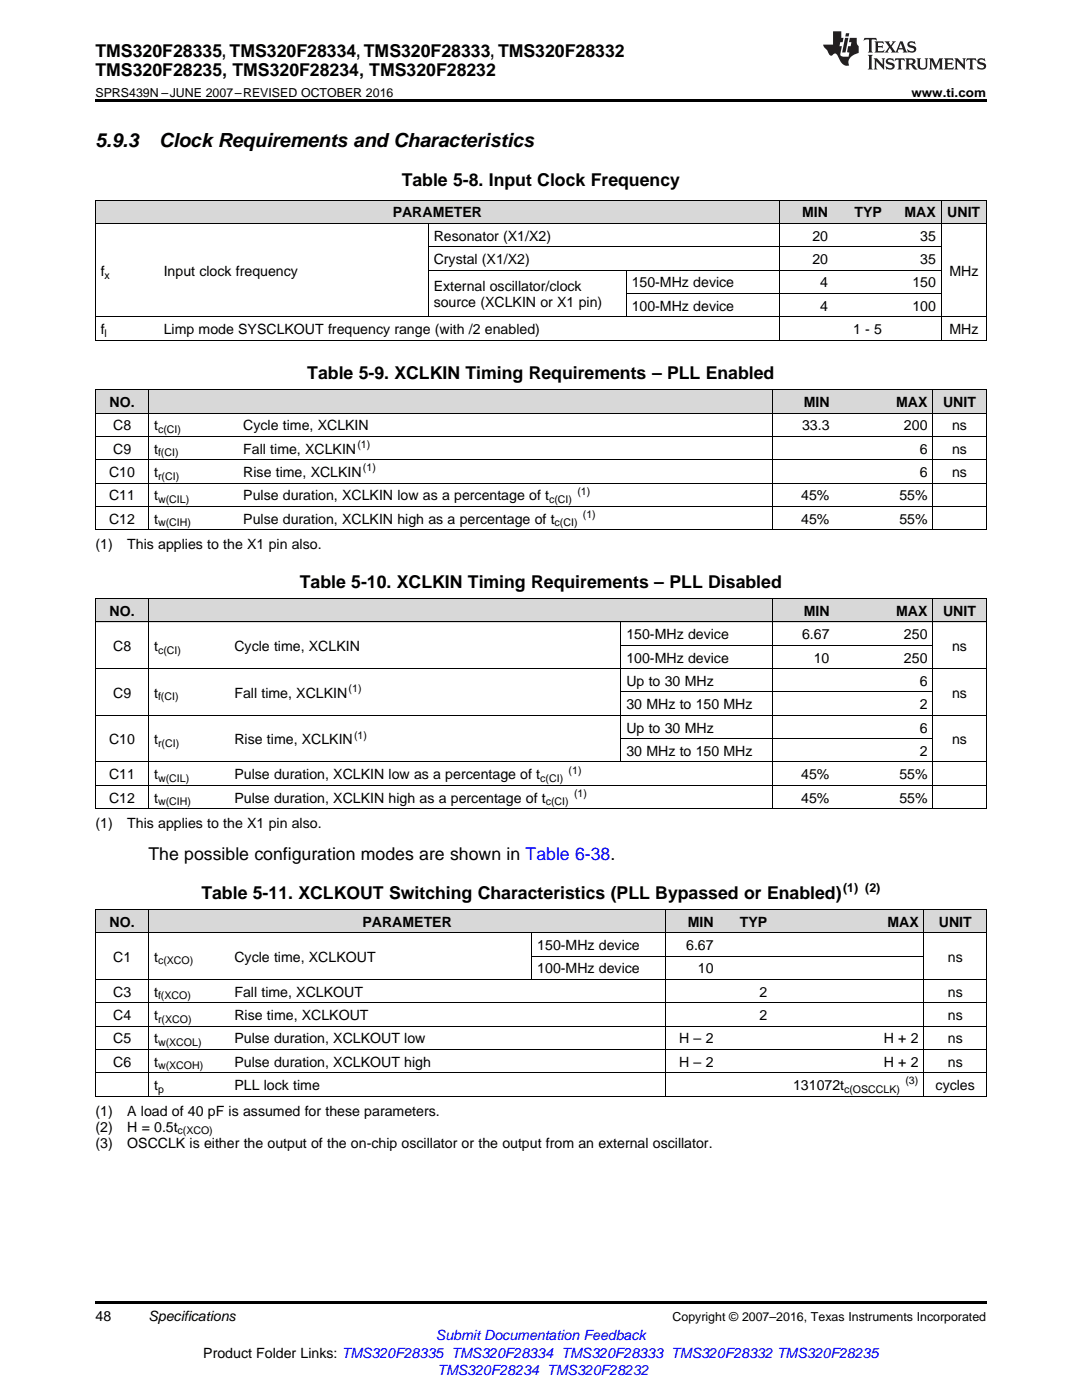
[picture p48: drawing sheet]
<svg xmlns="http://www.w3.org/2000/svg" width="216mm" height="279mm" viewBox="0 0 216 279" stroke-linecap="round" stroke-linejoin="round" font-family="sans-serif">
<defs><g id="words">
<g font-size="3.9">
<text x="19" y="29.3">5.9.3</text>
<text x="31.7" y="29.3">Clock Requirements and Characteristics</text>
</g>
<g font-size="3.5">
<text x="19" y="11.3">TMS320F28335, TMS320F28334, TMS320F28333, TMS320F28332</text>
<text x="19" y="15.2">TMS320F28235, TMS320F28234, TMS320F28232</text>
<text x="80.2" y="37">Table 5-8. Input Clock Frequency</text>
<text x="61.3" y="75.7">Table 5-9. XCLKIN Timing Requirements – PLL Enabled</text>
<text x="59.8" y="117.4">Table 5-10. XCLKIN Timing Requirements – PLL Disabled</text>
<text x="29.6" y="171.7">The possible configuration modes are shown in Table 6-38.</text>
<text x="40.2" y="179.4">Table 5-11. XCLKOUT Switching Characteristics (PLL Bypassed or Enabled)</text>
</g>
<g font-size="2.8">
<text x="78.4" y="43.4">PARAMETER</text>
<text x="160.1" y="43.4">MIN</text>
<text x="170.5" y="43.4">TYP</text>
<text x="180.5" y="43.4">MAX</text>
<text x="189" y="43.4">UNIT</text>
<text x="86.5" y="48">Resonator (X1/X2)</text>
<text x="86.5" y="52.7">Crystal (X1/X2)</text>
<text x="162.1" y="48">20</text>
<text x="162.1" y="52.7">20</text>
<text x="183.6" y="48">35</text>
<text x="183.6" y="52.7">35</text>
<text x="20.1" y="55">f</text>
<text x="32.7" y="55">Input clock frequency</text>
<text x="86.5" y="58.1">External oscillator/clock</text>
<text x="126" y="57.4">150-MHz device</text>
<text x="163.7" y="57.4">4</text>
<text x="182.1" y="57.4">150</text>
<text x="189.4" y="55">MHz</text>
<text x="86.5" y="61.3">source (XCLKIN or X1 pin)</text>
<text x="126" y="62">100-MHz device</text>
<text x="163.7" y="62">4</text>
<text x="182.1" y="62">100</text>
<text x="20.1" y="66.7">f</text>
<text x="32.7" y="66.7">Limp mode SYSCLKOUT frequency range (with /2 enabled)</text>
<text x="170.2" y="66.7">1 - 5</text>
<text x="189.4" y="66.7">MHz</text>
<text x="21.9" y="81.2">NO.</text>
<text x="160.4" y="81.2">MIN</text>
<text x="178.8" y="81.2">MAX</text>
<text x="188.2" y="81.2">UNIT</text>
<text x="22.6" y="85.9">C8</text>
<text x="30.8" y="85.9">t</text>
<text x="48.5" y="85.9">Cycle time, XCLKIN</text>
<text x="160.1" y="85.9">33.3</text>
<text x="180.4" y="85.9">200</text>
<text x="190" y="85.9">ns</text>
<text x="21.8" y="95.2">C10</text>
<text x="22.6" y="90.5">C9</text>
<text x="30.8" y="90.5">t</text>
<text x="30.8" y="95.2">t</text>
<text x="48.5" y="90.5">Fall time, XCLKIN</text>
<text x="48.5" y="95.2">Rise time, XCLKIN</text>
<text x="183.5" y="90.5">6</text>
<text x="183.5" y="95.2">6</text>
<text x="190" y="90.5">ns</text>
<text x="190" y="95.2">ns</text>
<text x="21.8" y="99.8">C11</text>
<text x="30.8" y="99.8">t</text>
<text x="48.5" y="99.8">Pulse duration, XCLKIN low as a percentage of t</text>
<text x="159.9" y="99.8">45%</text>
<text x="179.5" y="99.8">55%</text>
<text x="21.8" y="104.5">C12</text>
<text x="30.8" y="104.5">t</text>
<text x="48.5" y="104.5">Pulse duration, XCLKIN high as a percentage of t</text>
<text x="159.9" y="104.5">45%</text>
<text x="179.5" y="104.5">55%</text>
<text x="19" y="109.6">(1)</text>
<text x="25.4" y="109.6">This applies to the X1 pin also.</text>
<text x="21.9" y="122.9">NO.</text>
<text x="160.4" y="122.9">MIN</text>
<text x="178.8" y="122.9">MAX</text>
<text x="188.2" y="122.9">UNIT</text>
<text x="22.6" y="129.9">C8</text>
<text x="30.8" y="129.9">t</text>
<text x="46.8" y="129.9">Cycle time, XCLKIN</text>
<text x="125" y="127.6">150-MHz device</text>
<text x="160.1" y="127.6">6.67</text>
<text x="180.4" y="127.6">250</text>
<text x="190" y="129.9">ns</text>
<text x="125" y="132.2">100-MHz device</text>
<text x="125" y="136.9">Up to 30 MHz</text>
<text x="162.4" y="132.2">10</text>
<text x="180.4" y="132.2">250</text>
<text x="183.5" y="136.9">6</text>
<text x="22.6" y="139.2">C9</text>
<text x="30.8" y="139.2">t</text>
<text x="46.8" y="139.2">Fall time, XCLKIN</text>
<text x="125" y="141.5">30 MHz to 150 MHz</text>
<text x="183.5" y="141.5">2</text>
<text x="190" y="139.2">ns</text>
<text x="21.8" y="148.5">C10</text>
<text x="30.8" y="148.5">t</text>
<text x="46.8" y="148.5">Rise time, XCLKIN</text>
<text x="125" y="146.2">Up to 30 MHz</text>
<text x="183.5" y="146.2">6</text>
<text x="190" y="148.5">ns</text>
<text x="21.8" y="155.5">C11</text>
<text x="30.8" y="155.5">t</text>
<text x="46.8" y="155.5">Pulse duration, XCLKIN low as a percentage of t</text>
<text x="125" y="150.8">30 MHz to 150 MHz</text>
<text x="159.9" y="155.5">45%</text>
<text x="179.5" y="155.5">55%</text>
<text x="183.5" y="150.8">2</text>
<text x="21.8" y="160.2">C12</text>
<text x="30.8" y="160.2">t</text>
<text x="46.8" y="160.2">Pulse duration, XCLKIN high as a percentage of t</text>
<text x="159.9" y="160.2">45%</text>
<text x="179.5" y="160.2">55%</text>
<text x="19" y="165.3">(1)</text>
<text x="25.4" y="165.3">This applies to the X1 pin also.</text>
<text x="21.9" y="184.9">NO.</text>
<text x="72.3" y="184.9">PARAMETER</text>
<text x="137.2" y="184.9">MIN</text>
<text x="147.6" y="184.9">TYP</text>
<text x="177.1" y="184.9">MAX</text>
<text x="187.3" y="184.9">UNIT</text>
<text x="22.6" y="191.9">C1</text>
<text x="30.8" y="191.9">t</text>
<text x="46.8" y="191.9">Cycle time, XCLKOUT</text>
<text x="107.2" y="189.6">150-MHz device</text>
<text x="136.9" y="189.6">6.67</text>
<text x="189.1" y="191.9">ns</text>
<text x="107.2" y="194.2">100-MHz device</text>
<text x="139.3" y="194.2">10</text>
<text x="22.6" y="198.9">C3</text>
<text x="22.6" y="203.6">C4</text>
<text x="30.8" y="198.9">t</text>
<text x="30.8" y="203.6">t</text>
<text x="46.8" y="198.9">Fall time, XCLKOUT</text>
<text x="46.8" y="203.6">Rise time, XCLKOUT</text>
<text x="151.5" y="198.9">2</text>
<text x="151.5" y="203.6">2</text>
<text x="189.1" y="198.9">ns</text>
<text x="189.1" y="203.6">ns</text>
<text x="22.6" y="208.2">C5</text>
<text x="30.8" y="208.2">t</text>
<text x="46.8" y="208.2">Pulse duration, XCLKOUT low</text>
<text x="135.5" y="208.2">H – 2</text>
<text x="176.4" y="208.2">H + 2</text>
<text x="189.1" y="208.2">ns</text>
<text x="22.6" y="212.9">C6</text>
<text x="30.8" y="212.9">t</text>
<text x="46.8" y="212.9">Pulse duration, XCLKOUT high</text>
<text x="135.5" y="212.9">H – 2</text>
<text x="176.4" y="212.9">H + 2</text>
<text x="189.1" y="212.9">ns</text>
<text x="30.8" y="217.5">t</text>
<text x="46.8" y="217.5">PLL lock time</text>
<text x="158.3" y="217.5">131072t</text>
<text x="186.7" y="217.5">cycles</text>
<text x="19" y="222.7">(1)</text>
<text x="19" y="225.8">(2)</text>
<text x="25.4" y="222.7">A load of 40 pF is assumed for these parameters.</text>
<text x="25.4" y="225.8">H = 0.5t</text>
<text x="19" y="229">(3)</text>
<text x="25.4" y="229">OSCCLK is either the output of the on-chip oscillator or the output from an external oscillator.</text>
<text x="19" y="263.6">48</text>
<text x="29.6" y="263.6">Specifications</text>
<text x="40.6" y="270.9">Product Folder Links: TMS320F28335 TMS320F28334 TMS320F28333 TMS320F28332 TMS320F28235</text>
</g>
<g font-size="2.8" fill="#00f">
<text x="87" y="267.4">Submit Documentation Feedback</text>
<text x="87.3" y="274.5">TMS320F28234 TMS320F28232</text>
</g>
<g font-size="2.5">
<text x="19" y="19.3">SPRS439N –JUNE 2007–REVISED OCTOBER 2016</text>
<text x="181.9" y="19.3">www.ti.com</text>
<text x="168.2" y="178">(1) (2)</text>
<text x="134.2" y="263.6">Copyright © 2007–2016, Texas Instruments Incorporated</text>
</g>
<g font-size="2.1">
<text x="20.9" y="55.6">x</text>
<text x="20.9" y="67.2">l</text>
<text x="31.5" y="86.4">c(CI)</text>
<text x="71.3" y="89.4">(1)</text>
<text x="31.5" y="91.1">f(CI)</text>
<text x="31.5" y="95.7">r(CI)</text>
<text x="72.4" y="94.1">(1)</text>
<text x="31.5" y="100.4">w(CIL)</text>
<text x="109.6" y="100.4">c(CI)</text>
<text x="115.2" y="98.7">(1)</text>
<text x="31.5" y="105.1">w(CIH)</text>
<text x="110.7" y="105.1">c(CI)</text>
<text x="116.3" y="103.4">(1)</text>
<text x="31.5" y="130.5">c(CI)</text>
<text x="31.5" y="139.8">f(CI)</text>
<text x="69.6" y="138.1">(1)</text>
<text x="31.5" y="149.1">r(CI)</text>
<text x="70.7" y="147.4">(1)</text>
<text x="113.5" y="154.4">(1)</text>
<text x="31.5" y="156.1">w(CIL)</text>
<text x="31.5" y="160.7">w(CIH)</text>
<text x="107.8" y="156.1">c(CI)</text>
<text x="108.9" y="160.7">c(CI)</text>
<text x="114.5" y="159">(1)</text>
<text x="31.5" y="192.5">c(XCO)</text>
<text x="31.5" y="199.5">f(XCO)</text>
<text x="31.5" y="204.1">r(XCO)</text>
<text x="31.5" y="208.8">w(XCOL)</text>
<text x="31.5" y="213.4">w(XCOH)</text>
<text x="31.5" y="218.1">p</text>
<text x="168.4" y="218.1">c(OSCCLK)</text>
<text x="180.7" y="216.4">(3)</text>
<text x="35.4" y="226.4">c(XCO)</text>
</g>
</g></defs>
<g fill="#d8d8d8">
<path d="M19 181.5h10.7v4.7h-10.7z"/>
<path d="M29.7 181.5h16v4.7h-16z"/>
<path d="M45.7 181.5h60.5v4.7h-60.5z"/>
<path d="M106.2 181.5h26.6v4.7h-26.6z"/>
<path d="M132.8 181.5h10.7v4.7h-10.7z"/>
<path d="M143.5 181.5h10.7v4.7h-10.7z"/>
<path d="M154.2 181.5h30.2v4.7h-30.2z"/>
<path d="M184.4 181.5h12.4v4.7h-12.4z"/>
<path d="M19 119.5h10.7v4.7h-10.7z"/>
<path d="M29.7 119.5h16v4.7h-16z"/>
<path d="M45.7 119.5h78.2v4.7h-78.2z"/>
<path d="M123.9 119.5h30.3v4.7h-30.3z"/>
<path d="M154.2 119.5h12.4v4.7h-12.4z"/>
<path d="M166.6 119.5h19.6v4.7h-19.6z"/>
<path d="M186.2 119.5h10.6v4.7h-10.6z"/>
<path d="M19 77.8h10.7v4.7h-10.7z"/>
<path d="M29.7 77.8h17.8v4.7h-17.8z"/>
<path d="M47.5 77.8h78.2v4.7h-78.2z"/>
<path d="M125.7 77.8h28.5v4.7h-28.5z"/>
<path d="M154.2 77.8h12.4v4.7h-12.4z"/>
<path d="M166.6 77.8h19.6v4.7h-19.6z"/>
<path d="M186.2 77.8h10.6v4.7h-10.6z"/>
<path d="M19 40h12.6v4.7h-12.6z"/>
<path d="M31.6 40h53.9v4.7h-53.9z"/>
<path d="M85.5 40h39.5v4.7h-39.5z"/>
<path d="M125 40h30.5v4.7h-30.5z"/>
<path d="M155.5 40h10.8v4.7h-10.8z"/>
<path d="M166.3 40h10.8v4.7h-10.8z"/>
<path d="M177.1 40h10.8v4.7h-10.8z"/>
<path d="M187.9 40h8.9v4.7h-8.9z"/>
</g>
<path d="M19 19.9h177.8v.5h-177.8zM19 259.7h177.8v.5h-177.8z" fill="#000"/>
<g fill="none" stroke="#000" stroke-width=".2">
<path d="M19 40h177.8M19 44.6h177.8M19.1 40v27.9M85.4 44.7v18.6M85.5 53.9h102.3M85.5 49.3h102.3M124.9 54v9.3M125 58.6h62.8M155.5 40v27.9M187.8 40v27.9M196.8 40v27.9M19 77.8h177.8"/>
<path d="M19 67.9h177.8M19 63.2h177.8M19.1 77.8v28M29.7 77.8v28M154.1 77.8v28M186.1 77.8v28M196.8 77.8v28M19 96.4h177.8M19 91.7h177.8M19 87.1h177.8M19 82.4h177.8M19 119.5h177.8"/>
<path d="M19 105.7h177.8M19 101.1h177.8M19.1 119.5v41.9M29.7 119.5v41.9M154.1 119.5v41.9M186.1 119.5v41.9M196.8 119.5v41.9M19 133.4h177.8M19 124.1h177.8M123.9 124.2v27.9M123.9 138.1h62.3M123.9 128.8h62.3"/>
<path d="M19 156.7h177.8M19 152.1h177.8M19 142.8h177.8M123.9 147.4h62.3M19 161.4h177.8M19 195.5h177.8M19 186.1h177.8M19 181.5h177.8M19.1 181.5v37.3M29.7 181.5v37.3M106.1 186.2v9.3M106.2 190.8h78.2"/>
<path d="M132.8 181.5v37.3M184.3 181.5v37.3M196.8 181.5v37.3M19 218.7h177.8M19 214.1h177.8M19 209.4h177.8M19 204.8h177.8M19 200.1h177.8"/>
</g>
<g fill="#231f20">
<path d="M172.5 7.6l-.1 .5 .4-.2h.6v.1v2.1l-.2 .4h.9l-.2-.4v-2.1l.1-.1h.5l.5 .2-.2-.5zM174.5 8.3l.2 .3v1.5l-.2 .4h1.8l.2-.6a1.04 1.04 0 0 1-1.3 .2v-.7h.6l.3 .2v-.6l-.3 .2h-.6v-.6l.8-.1 .4 .3-.2-.5zM176.5 8.3l.9 1.1-.9 1.1h.8l-.2-.2 .4-.7 .5 .7-.2 .2h1.5l-.2-.2 .2-.4h.9l.1 .4-.2 .2h1l-.3-.3-.7-1.9h-.5l-.9 2-.8-1 .9-1h-.8l.1 .3-.4 .5-.3-.6 .1-.2zM179.7 8.6l.4 1h-.7zM181.3 8.4a.63 .63 0 0 0-.2 .7 .63 .63 0 0 0 .6 .4l.6 .2 .1 .2a.75 .75 0 0 1-.7 .4 .75 .75 0 0 1-.6-.5l.1 .7 .1-.1a1.11 1.11 0 0 0 1.5-.6 1.13 1.13 0 0 0-1.2-.8l-.1-.4a1.04 1.04 0 0 1 1.2 .2l-.2-.5-.2 .1-.4-.2zM173.2 10.9l.2 .4v2.2l-.2 .4h1l-.3-.4v-2.2l.3-.4zM174.3 11.6l.3 .4v1.5l-.3 .4h.8l-.2-.4v-1.3l1.5 1.7v-1.9l.2-.4h-.7l.2 .4v.9l-1.1-1.3zM177 11.8a.62 .62 0 0 0-.2 .7 .62 .62 0 0 0 .6 .4l.6 .1 .1 .3a.76 .76 0 0 1-.7 .3 .76 .76 0 0 1-.7-.4l.2 .7 .1-.1a1.11 1.11 0 0 0 1.5-.6 1.13 1.13 0 0 0-1.2-.8l-.1-.4a1.04 1.04 0 0 1 1.2 .2l-.2-.6-.2 .1-.5-.1zM178.7 11.6l-.2 .6a.61 .61 0 0 1 .8-.3v1.6l-.2 .4h.9l-.2-.4v-1.6a.63 .63 0 0 1 .7 .3l-.1-.6zM180.6 11.6l.3 .4v1.5l-.3 .4h1l-.2-.2-.1-.8 .6 .2a.76 .76 0 0 0 1.2 .7l-1-1a.58 .58 0 0 0 .6-.5 .58 .58 0 0 0-.5-.6zM181.4 11.9h.1a.45 .45 0 0 1 .5 .1 .45 .45 0 0 1 .1 .5l-.8 .2zM182.9 11.6l.2 .2a2.17 2.17 0 0 0 .3 1.9 .99 .99 0 0 0 1.6-.6v-1.1l.2-.4h-.7l.2 .2a1.92 1.92 0 0 1-.2 1.8 .6 .6 0 0 1-.9-.5v-1.1l.2-.4zM185.4 11.6l.2 .4v1.5l-.2 .4h.7l-.2-.4v-1.4l.8 1.8 .8-1.8v1.4l-.2 .4h.9l-.2-.4v-1.5l.2-.4h-.8l-.6 1.5-.6-1.5zM188.4 11.6l.2 .4v1.5l-.2 .4h1.8l.1-.6a1.04 1.04 0 0 1-1.2 .1v-.6h.5l.4 .2v-.6l-.4 .2h-.5v-.7h.8l.3 .3-.1-.6zM190.5 11.6l.2 .4v1.5l-.2 .4h.7l-.2-.4v-1.3l1.5 1.7v-1.9l.2-.4h-.7l.2 .4v.9l-1.1-1.3zM192.9 11.6l-.1 .6a.61 .61 0 0 1 .7-.3l.1 1.6-.3 .4h1l-.3-.4 .1-1.6a.63 .63 0 0 1 .7 .3l-.1-.6zM195.2 11.8a.62 .62 0 0 0-.2 .7 .62 .62 0 0 0 .6 .4l.6 .1 .1 .3a.76 .76 0 0 1-.7 .3 .76 .76 0 0 1-.6-.4l.1 .7 .1-.1a1.11 1.11 0 0 0 1.6-.6 1.13 1.13 0 0 0-1.3-.8l-.1-.4a1.04 1.04 0 0 1 1.2 .2l-.1-.6-.2 .1-.5-.1z"/>
<path d="M166.2 6.3v2.6h-1.9v.4l.8 .9a.91 .91 0 0 0 1 .8 .56 .56 0 0 1 .5-.3 .56 .56 0 0 1 .5 .3l.4 .8a1.53 1.53 0 0 0 1.9 1.2 1.54 1.54 0 0 1 1-2.1l.9-.3v-1.4a1.52 1.52 0 0 1-.4-1.6h-1.3l-.2 .8h.5l-.2 .8h-.5l-.1 1v.2l.4 .1-.2 .8a1.93 1.93 0 0 1-1.6-.3l.3-1.8h-.5l.2-.8h.4l.2-.8h-.4v-1.3zM168.6 7.6l-.6 2.9h.7l.6-2.9zM168.8 6.6l-.1 .7h.6l.2-.7z"/>
</g>
<use href="#words"/>
</svg>
